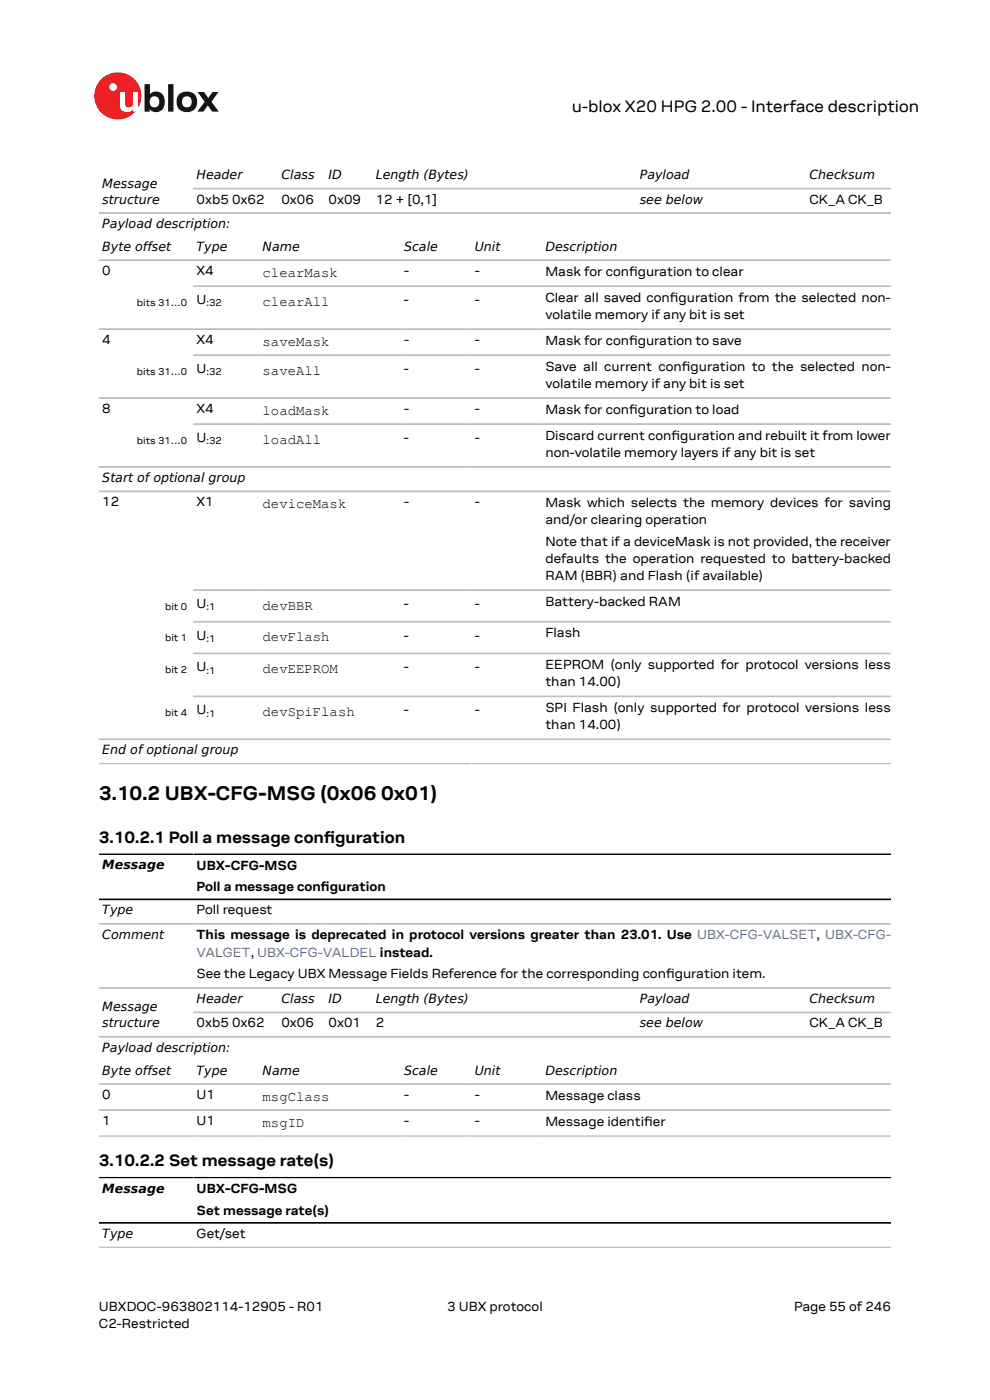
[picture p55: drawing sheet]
<svg xmlns="http://www.w3.org/2000/svg" width="210mm" height="297mm" viewBox="0 0 210 297" stroke-linecap="round" stroke-linejoin="round" font-family="sans-serif">
<defs><g id="words">
<g font-size="4.2">
<text x="21" y="169.7">3.10.2 UBX-CFG-MSG (0x06</text>
<text x="80.8" y="169.7">0x01)</text>
</g>
<g font-size="3.5">
<text x="121.3" y="23.7">u-blox X20 HPG 2.00 - Interface description</text>
<text x="21" y="178.8">3.10.2.1 Poll a message confguration</text>
<text x="68.7" y="178.8">i</text>
<text x="21" y="247.4">3.10.2.2 Set message rate(s)</text>
</g>
<g font-size="3">
<text x="55.7" y="58.7">clearMask</text>
<text x="55.7" y="64.8">clearAll</text>
<text x="55.7" y="73.4">saveMask</text>
<text x="55.7" y="79.5">saveAll</text>
<text x="55.7" y="88">loadMask</text>
<text x="55.7" y="94.1">loadAll</text>
<text x="55.7" y="107.8">deviceMask</text>
<text x="55.7" y="129.3">devBBR</text>
<text x="55.7" y="136">devFlash</text>
<text x="55.7" y="142.8">devEEPROM</text>
<text x="55.7" y="151.9">devSpiFlash</text>
<text x="55.7" y="233.5">msgClass</text>
<text x="55.7" y="239">msgID</text>
</g>
<g font-size="2.8">
<text x="41.7" y="43.2">0xb5 0x62</text>
<text x="59.7" y="43.2">0x06</text>
<text x="69.7" y="43.2">0x09</text>
<text x="79.7" y="43.2">12 + [0,1]</text>
<text x="171.7" y="43.2">CK_A CK_B</text>
<text x="21.7" y="58.4">0</text>
<text x="41.7" y="58.4">X4</text>
<text x="85.7" y="58.4">-</text>
<text x="100.7" y="58.4">-</text>
<text x="115.7" y="58.5">Mask for confguration to clear</text>
<text x="133.4" y="58.5">i</text>
<text x="41.7" y="64.5">U</text>
<text x="85.7" y="64.5">-</text>
<text x="100.7" y="64.5">-</text>
<text x="115.7" y="64">Clear all saved confguration from the selected non-</text>
<text x="142.1" y="64">i</text>
<text x="115.7" y="67.7">volatile memory if any bit is set</text>
<text x="21.7" y="73">4</text>
<text x="41.7" y="73">X4</text>
<text x="85.7" y="73">-</text>
<text x="100.7" y="73">-</text>
<text x="115.7" y="73.1">Mask for confguration to save</text>
<text x="133.4" y="73.1">i</text>
<text x="41.7" y="79.1">U</text>
<text x="85.7" y="79.1">-</text>
<text x="100.7" y="79.1">-</text>
<text x="115.7" y="78.6">Save all current confguration to the selected non-</text>
<text x="115.7" y="82.3">volatile memory if any bit is set</text>
<text x="144.7" y="78.6">i</text>
<text x="21.7" y="87.6">8</text>
<text x="41.7" y="87.6">X4</text>
<text x="85.7" y="87.6">-</text>
<text x="100.7" y="87.6">-</text>
<text x="115.7" y="87.7">Mask for confguration to load</text>
<text x="133.4" y="87.7">i</text>
<text x="41.7" y="93.7">U</text>
<text x="85.7" y="93.7">-</text>
<text x="100.7" y="93.7">-</text>
<text x="115.7" y="93.3">Discard current confguration and rebuilt it from lower</text>
<text x="142.4" y="93.3">i</text>
<text x="115.7" y="96.9">non-volatile memory layers if any bit is set</text>
<text x="21.7" y="107.4">12</text>
<text x="41.7" y="107.4">X1</text>
<text x="85.7" y="107.4">-</text>
<text x="100.7" y="107.4">-</text>
<text x="115.7" y="107.5">Mask which selects the memory devices for saving</text>
<text x="115.7" y="111.2">and/or clearing operation</text>
<text x="115.7" y="115.7">Note that if a deviceMask is not provided, the receiver</text>
<text x="115.7" y="119.4">defaults the operation requested to battery-backed</text>
<text x="115.7" y="123.1">RAM (BBR) and Flash (if available)</text>
<text x="41.7" y="129">U</text>
<text x="85.7" y="129">-</text>
<text x="100.7" y="129">-</text>
<text x="115.7" y="128.5">Battery-backed RAM</text>
<text x="41.7" y="135.7">U</text>
<text x="85.7" y="135.7">-</text>
<text x="100.7" y="135.7">-</text>
<text x="115.7" y="135.2">Flash</text>
<text x="41.7" y="142.4">U</text>
<text x="85.7" y="142.4">-</text>
<text x="100.7" y="142.4">-</text>
<text x="115.7" y="141.9">EEPROM (only supported for protocol versions less</text>
<text x="115.7" y="145.6">than 14.00)</text>
<text x="41.7" y="151.5">U</text>
<text x="85.7" y="151.5">-</text>
<text x="100.7" y="151.5">-</text>
<text x="115.7" y="151">SPI Flash (only supported for protocol versions less</text>
<text x="115.7" y="154.7">than 14.00)</text>
<text x="41.7" y="184.5">UBX-CFG-MSG</text>
<text x="41.7" y="189">Poll a message confguration</text>
<text x="68.1" y="189">i</text>
<text x="41.7" y="194">Poll request</text>
<text x="41.7" y="199.3">This message is deprecated in protocol versions greater than 23.01. Use UBX-CFG-VALSET, UBX-CFG-</text>
<text x="41.7" y="207.5">See the Legacy UBX Message Fields Reference for the corresponding confguration item.</text>
<text x="141.3" y="207.5">i</text>
<text x="41.7" y="217.9">0xb5 0x62</text>
<text x="59.7" y="217.9">0x06</text>
<text x="69.7" y="217.9">0x01</text>
<text x="79.7" y="217.9">2</text>
<text x="171.7" y="217.9">CK_A CK_B</text>
<text x="21.7" y="233.1">0</text>
<text x="41.7" y="233.1">U1</text>
<text x="85.7" y="233.1">-</text>
<text x="100.7" y="233.1">-</text>
<text x="115.7" y="233.3">Message class</text>
<text x="21.7" y="238.7">1</text>
<text x="41.7" y="238.7">U1</text>
<text x="85.7" y="238.7">-</text>
<text x="100.7" y="238.7">-</text>
<text x="115.7" y="238.8">Message identifer</text>
<text x="136.7" y="238.8">i</text>
<text x="41.7" y="253.1">UBX-CFG-MSG</text>
<text x="41.7" y="257.6">Set message rate(s)</text>
<text x="41.7" y="262.6">Get/set</text>
<text x="21" y="278">UBXDOC-963802114-12905 - R01</text>
<text x="21" y="281.8">C2-Restricted</text>
<text x="94.9" y="278">3 UBX protocol</text>
<text x="168.4" y="278">Page 55 of 246</text>
</g>
<text font-size="2.8" fill="#4664b4" x="41.7" y="203">VALGET, UBX-CFG-VALDEL instead.</text>
<g font-size="2.7">
<text x="21.7" y="39.8">Message</text>
<text x="41.7" y="38">Header</text>
<text x="59.7" y="38">Class</text>
<text x="69.7" y="38">ID</text>
<text x="79.7" y="38">Length (Bytes)</text>
<text x="135.7" y="38">Payload</text>
<text x="171.7" y="38">Checksum</text>
<text x="21.7" y="43.2">structure</text>
<text x="135.7" y="43.2">see below</text>
<text x="21.7" y="48.4">Payload description:</text>
<text x="21.7" y="53.2">Byte offset</text>
<text x="41.7" y="53.2">Type</text>
<text x="55.7" y="53.2">Name</text>
<text x="85.7" y="53.2">Scale</text>
<text x="100.7" y="53.2">Unit</text>
<text x="115.7" y="53.2">Description</text>
<text x="21.7" y="102.3">Start of optional group</text>
<text x="21.7" y="160">End of optional group</text>
<text x="21.7" y="184.4">Message</text>
<text x="21.7" y="194">Type</text>
<text x="21.7" y="199.2">Comment</text>
<text x="21.7" y="214.6">Message</text>
<text x="41.7" y="212.8">Header</text>
<text x="59.7" y="212.8">Class</text>
<text x="69.7" y="212.8">ID</text>
<text x="79.7" y="212.8">Length (Bytes)</text>
<text x="135.7" y="212.8">Payload</text>
<text x="171.7" y="212.8">Checksum</text>
<text x="21.7" y="218">structure</text>
<text x="135.7" y="218">see below</text>
<text x="21.7" y="223.2">Payload description:</text>
<text x="21.7" y="228">Byte offset</text>
<text x="41.7" y="228">Type</text>
<text x="55.7" y="228">Name</text>
<text x="85.7" y="228">Scale</text>
<text x="100.7" y="228">Unit</text>
<text x="115.7" y="228">Description</text>
<text x="21.7" y="253">Message</text>
<text x="21.7" y="262.6">Type</text>
</g>
<g font-size="2.1">
<text x="29" y="65">bits 31…0</text>
<text x="43.8" y="65">:32</text>
<text x="29" y="79.6">bits 31…0</text>
<text x="43.8" y="79.6">:32</text>
<text x="29" y="94.2">bits 31…0</text>
<text x="43.8" y="94.2">:32</text>
<text x="35" y="129.5">bit 0</text>
<text x="43.8" y="129.5">:1</text>
<text x="35" y="136">bit 1</text>
<text x="43.8" y="136.2">:1</text>
<text x="35" y="142.7">bit 2</text>
<text x="43.8" y="142.9">:1</text>
<text x="35" y="151.8">bit 4</text>
<text x="43.8" y="152">:1</text>
</g>
</g></defs>
<circle cx="25" cy="20.4" r="5" fill="#ed2023"/>
<circle cx="24" cy="18.5" r=".83" fill="#fff"/>
<g fill="#151516">
<path d="M35.7 17.9h1.1v5.8h-1.1z"/>
<path d="M41.9 19.5h1.4l.9 1.3 .9-1.3h1.3l-1.6 2.1 1.6 2.1h-1.4l-.9-1.3-1 1.3h-1.2l1.5-2.1z"/>
<path d="M32 20.7a1.17 1.17 0 0 0-.1 1.5 1.17 1.17 0 0 0 1.4 .4 1.16 1.16 0 0 0 .4-1.6 1.16 1.16 0 0 0-1.7-.3zM30.7 17.9h1.1v2.1a1.82 1.82 0 0 1 2.2-.4 1.82 1.82 0 0 1 .9 2 1.83 1.83 0 0 1-1 2 1.83 1.83 0 0 1-2.1-.5v.6h-1.1z"/>
<path d="M38.9 20.7a1.18 1.18 0 0 0-.2 1.5 1.18 1.18 0 0 0 1.5 .4 1.18 1.18 0 0 0 .4-1.5 1.18 1.18 0 0 0-1.5-.5zM37.4 21.6a2.25 2.25 0 0 1 4.5 0 2.25 2.25 0 0 1-4.5 0z"/>
</g>
<path d="M25.4 19.5h1.1v2.5a.84 .84 0 0 0 1 .8 .84 .84 0 0 0 .7-1v-2.3h1.1v4.2h-1.1v-.5a1.59 1.59 0 0 1-1.8 .5 1.59 1.59 0 0 1-1-1.5z" fill="#fff"/>
<g fill="none" stroke="#bebebe" stroke-width=".35">
<path d="M21 45.2h168M21 55.2h168M41 40h148M21 69.8h168M41 60.7h148M41 75.3h148M21 84.4h168M21 99.1h168M41 90h148M21 104.2h168M41 131.9h148M41 138.6h148"/>
<path d="M41 125.2h148M21 156.8h168M41 147.7h148M21 162h168M21 196h168M21 209.6h168M21 220h168M41 214.8h148M21 230h168M21 235.5h168M21 241h168M21 264.6h168"/>
</g>
<path d="M21 181.2h168M21 190.8h168M21 249.8h168M21 259.4h168" fill="none" stroke="#000" stroke-width=".35"/>
<use href="#words"/>
</svg>
